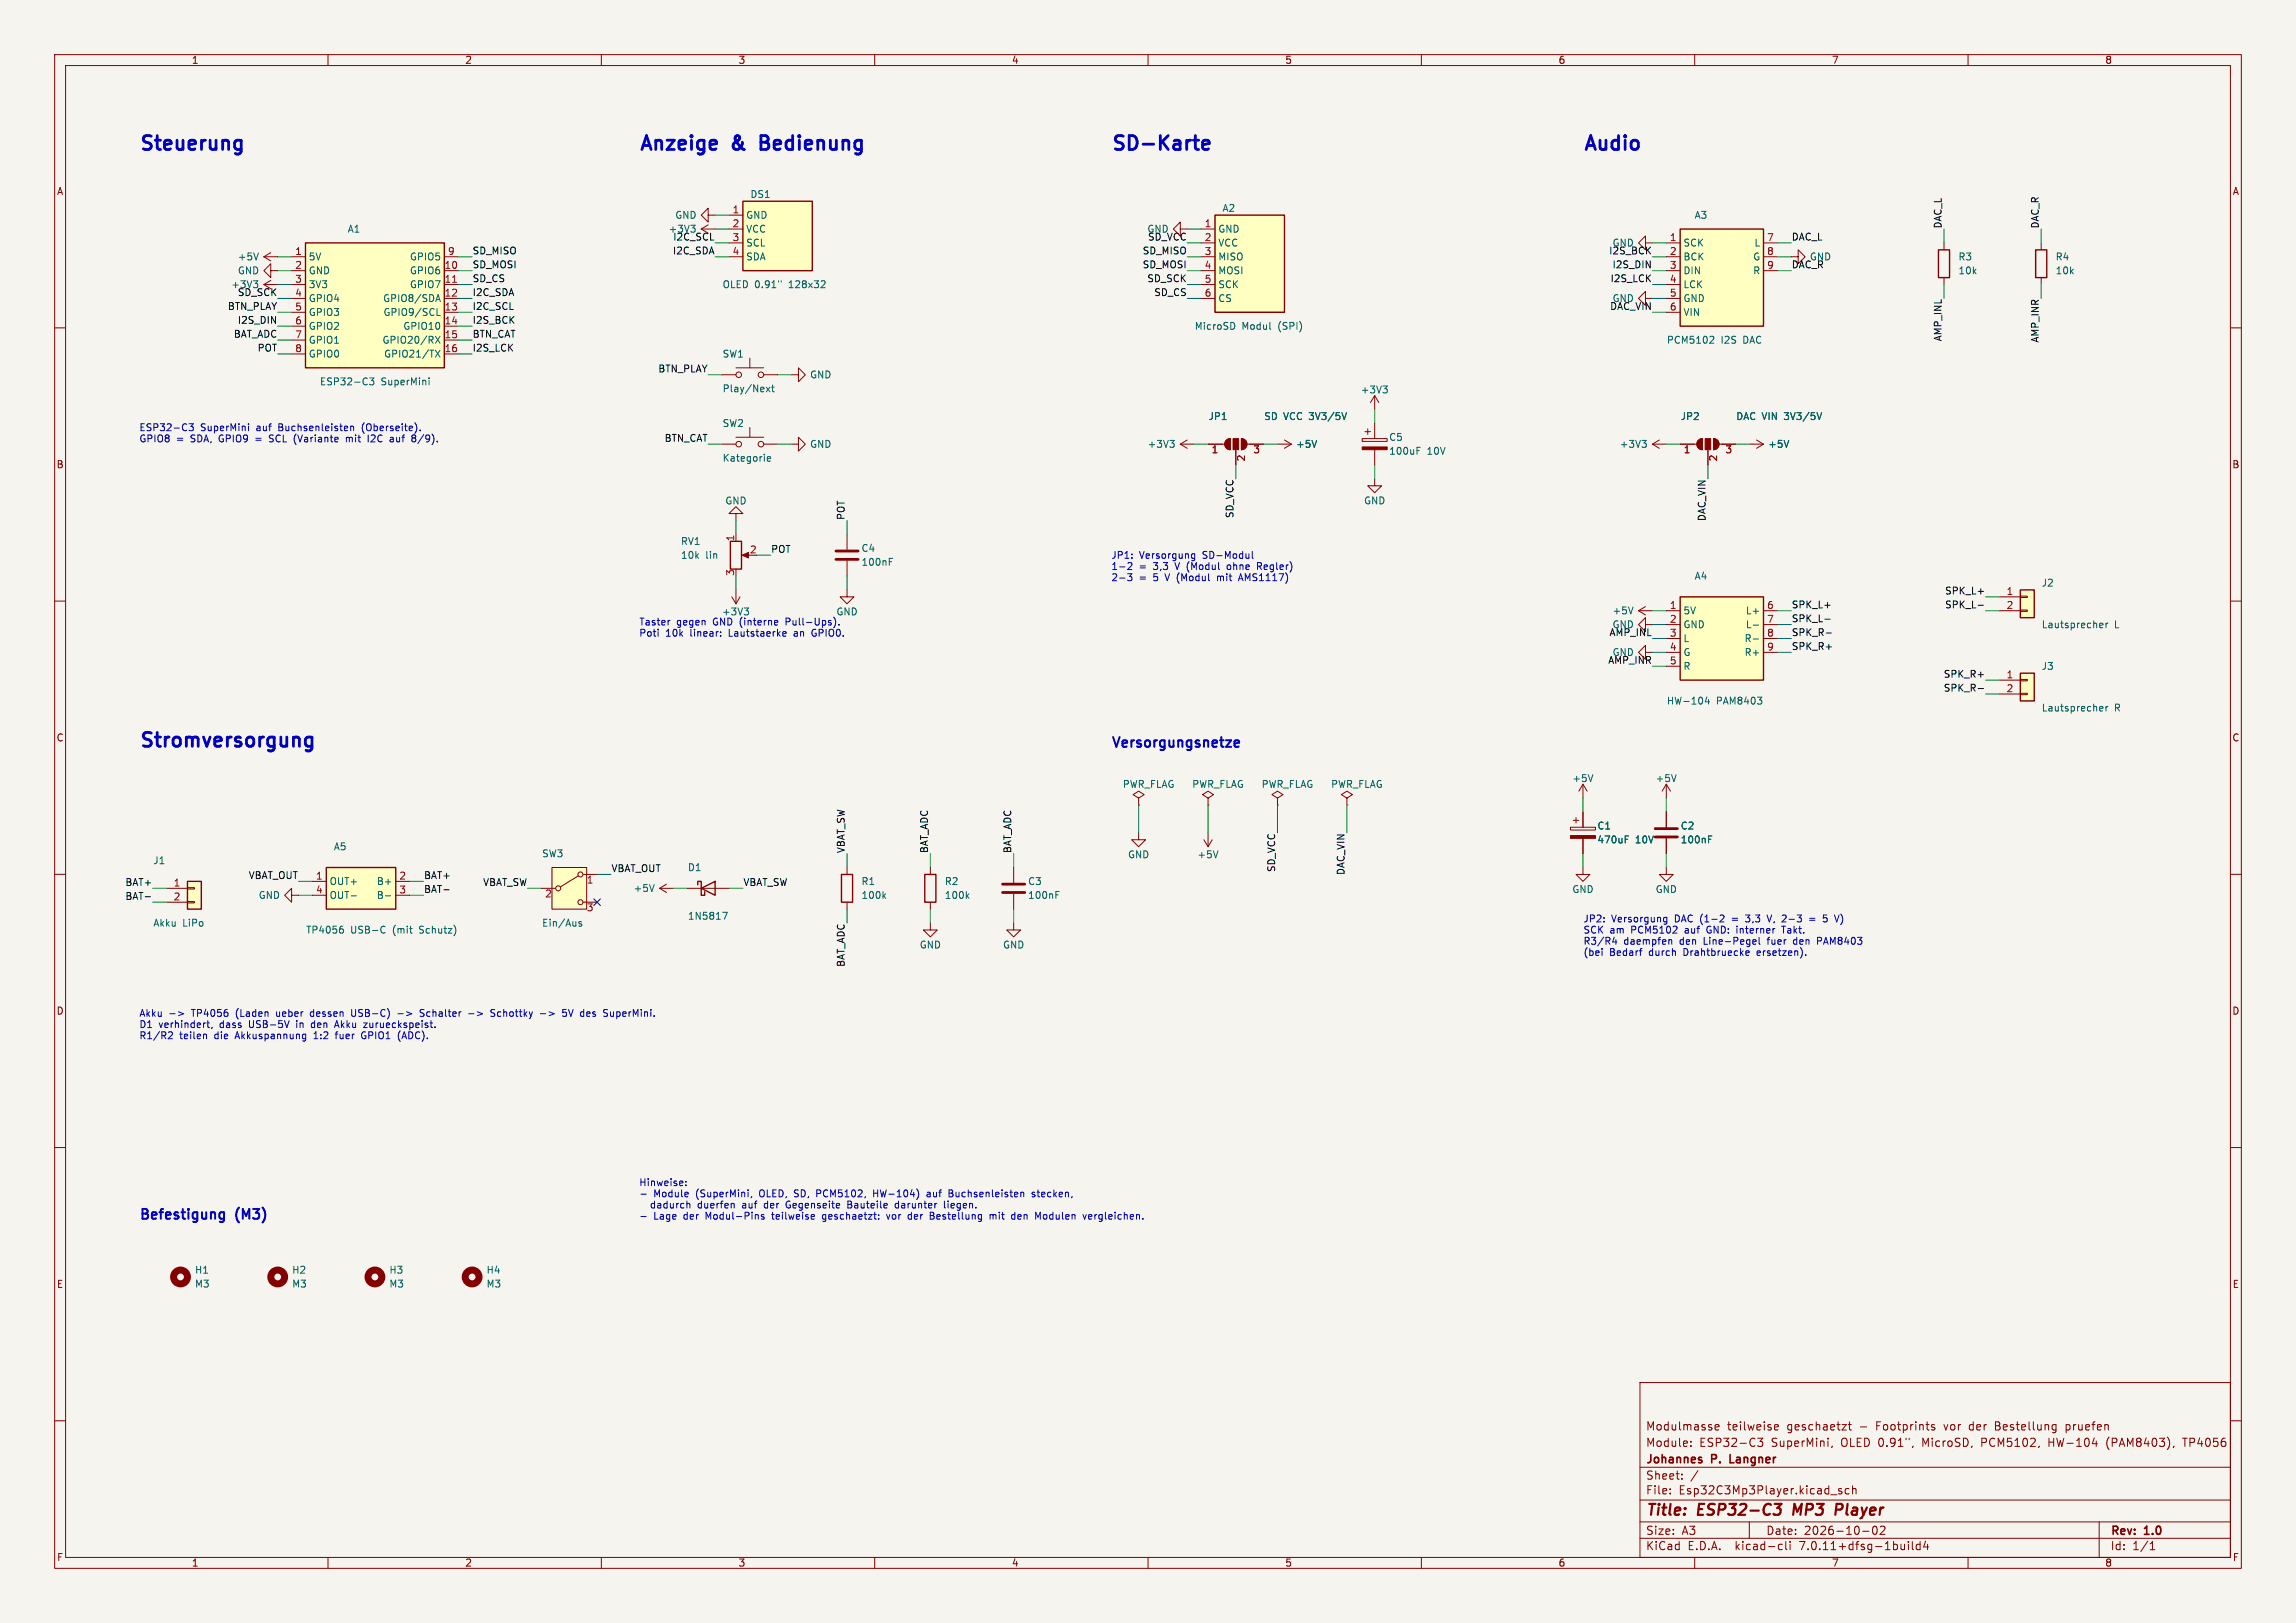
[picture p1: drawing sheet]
<svg xmlns="http://www.w3.org/2000/svg" width="420mm" height="297mm" viewBox="0 0 420 297" stroke-linecap="round" stroke-linejoin="round" font-family="sans-serif">
<defs><g id="words">
<g font-size="3.5" fill="#0000c2">
<text x="25.4" y="27.7">Steuerung</text>
<text x="116.8" y="27.7">Anzeige</text>
<text x="134.2" y="27.7">&amp;</text>
<text x="140.3" y="27.7">Bedienung</text>
<text x="203.2" y="27.7">SD-Karte</text>
<text x="289.6" y="27.7">Audio</text>
<text x="25.4" y="136.9">Stromversorgung</text>
</g>
<g font-size="2.8" fill="#840000">
<text x="301" y="277.9">Title:</text>
<text x="310.6" y="277.9">ESP32-C3</text>
<text x="328.9" y="277.9">MP3</text>
<text x="337.4" y="277.9">Player</text>
</g>
<g font-size="2.5" fill="#0000c2">
<text x="203.2" y="136.9">Versorgungsnetze</text>
<text x="25.4" y="223.3">Befestigung</text>
<text x="43.3" y="223.3">(M3)</text>
</g>
<g font-size="2.1" fill="#840000">
<text x="301" y="262">Modulmasse</text>
<text x="315.9" y="262">teilweise</text>
<text x="326.9" y="262">geschaetzt</text>
<text x="340.3" y="262">-</text>
<text x="343.5" y="262">Footprints</text>
<text x="356.1" y="262">vor</text>
<text x="360.8" y="262">der</text>
<text x="365.7" y="262">Bestellung</text>
<text x="378.7" y="262">pruefen</text>
<text x="301" y="268.2">Johannes</text>
<text x="301" y="265">Module:</text>
<text x="310.9" y="265">ESP32-C3</text>
<text x="313.2" y="268.2">P.</text>
<text x="317.1" y="268.2">Langner</text>
<text x="324.1" y="265">SuperMini,</text>
<text x="337" y="265">OLED 0.91&quot;,</text>
<text x="352.1" y="265">MicroSD,</text>
<text x="363" y="265">PCM5102,</text>
<text x="375.4" y="265">HW-104</text>
<text x="386.2" y="265">(PAM8403),</text>
<text x="400.4" y="265">TP4056</text>
<text x="301" y="273.7">File:</text>
<text x="301" y="271">Sheet:</text>
<text x="307.1" y="273.7">Esp32C3Mp3Player.kicad_sch</text>
<text x="301" y="281.1">Size:</text>
<text x="307.6" y="281.1">A3</text>
<text x="323" y="281.1">Date:</text>
<text x="330" y="281.1">2026-10-02</text>
<text x="386" y="281.3">Rev:</text>
<text x="392.4" y="281.3">1.0</text>
<text x="301" y="283.9">KiCad</text>
<text x="308.7" y="283.9">E.D.A.</text>
<text x="317.6" y="283.9">kicad-cli</text>
<text x="329.5" y="283.9">7.0.11+dfsg-1build4</text>
<text x="386" y="283.9">Id:</text>
<text x="390.1" y="283.9">1/1</text>
</g>
<g font-size="1.8" fill="#840000">
<text x="35" y="11.9">1</text>
<text x="85" y="11.9">2</text>
<text x="135" y="11.9">3</text>
<text x="185" y="11.9">4</text>
<text x="235" y="11.9">5</text>
<text x="285" y="11.9">6</text>
<text x="335" y="11.9">7</text>
<text x="385" y="11.9">8</text>
<text x="10.3" y="35.9">A</text>
<text x="408.3" y="35.9">A</text>
<text x="10.3" y="85.9">B</text>
<text x="408.2" y="85.9">B</text>
<text x="10.3" y="135.9">C</text>
<text x="408.2" y="135.9">C</text>
<text x="10.3" y="185.9">D</text>
<text x="408.2" y="185.9">D</text>
<text x="10.3" y="235.9">E</text>
<text x="408.3" y="235.9">E</text>
<text x="10.3" y="285.9">F</text>
<text x="35" y="286.9">1</text>
<text x="85" y="286.9">2</text>
<text x="135" y="286.9">3</text>
<text x="185" y="286.9">4</text>
<text x="235" y="286.9">5</text>
<text x="285" y="286.9">6</text>
<text x="335" y="286.9">7</text>
<text x="385" y="286.9">8</text>
<text x="408.3" y="285.9">F</text>
</g>
<g font-size="1.8" fill="#006464">
<text x="123.4" y="40.2">GND</text>
<text x="136.4" y="40.2">GND</text>
<text x="137.2" y="36.4">DS1</text>
<text x="223.5" y="39">A2</text>
<text x="309.9" y="40.2">A3</text>
<text x="43.4" y="47.9">+5V</text>
<text x="56.4" y="47.9">5V</text>
<text x="63.5" y="42.8">A1</text>
<text x="74.9" y="47.9">GPIO5</text>
<text x="136.4" y="42.8">VCC</text>
<text x="136.4" y="45.3">SCL</text>
<text x="136.4" y="47.9">SDA</text>
<text x="222.8" y="42.8">GND</text>
<text x="222.8" y="45.3">VCC</text>
<text x="222.8" y="47.9">MISO</text>
<text x="307.8" y="45.3">SCK</text>
<text x="307.8" y="47.9">BCK</text>
<text x="320.6" y="47.9">G</text>
<text x="320.8" y="45.3">L</text>
<text x="358.2" y="47.9">R3</text>
<text x="375.9" y="47.9">R4</text>
<text x="43.4" y="50.4">GND</text>
<text x="56.4" y="50.4">GND</text>
<text x="56.4" y="52.9">3V3</text>
<text x="74.9" y="50.4">GPIO6</text>
<text x="74.9" y="52.9">GPIO7</text>
<text x="132.1" y="52.9">OLED 0.91&quot;</text>
<text x="144.4" y="52.9">128x32</text>
<text x="222.8" y="50.4">MOSI</text>
<text x="222.8" y="52.9">SCK</text>
<text x="307.8" y="50.4">DIN</text>
<text x="307.8" y="52.9">LCK</text>
<text x="320.6" y="50.4">R</text>
<text x="358.2" y="50.4">10k</text>
<text x="375.9" y="50.4">10k</text>
<text x="56.4" y="55.5">GPIO4</text>
<text x="56.4" y="58">GPIO3</text>
<text x="70" y="55.5">GPIO8/SDA</text>
<text x="70" y="58">GPIO9/SCL</text>
<text x="222.8" y="55.5">CS</text>
<text x="307.8" y="55.5">GND</text>
<text x="307.8" y="58">VIN</text>
<text x="56.4" y="60.6">GPIO2</text>
<text x="56.4" y="63.1">GPIO1</text>
<text x="56.4" y="65.6">GPIO0</text>
<text x="69.9" y="63.1">GPIO20/RX</text>
<text x="70.2" y="65.6">GPIO21/TX</text>
<text x="73.7" y="60.6">GPIO10</text>
<text x="132.1" y="65.6">SW1</text>
<text x="218.4" y="60.6">MicroSD</text>
<text x="227.2" y="60.6">Modul</text>
<text x="233.9" y="60.6">(SPI)</text>
<text x="304.8" y="63.1">PCM5102</text>
<text x="314.8" y="63.1">I2S</text>
<text x="319" y="63.1">DAC</text>
<text x="58.4" y="70.7">ESP32-C3</text>
<text x="69.7" y="70.7">SuperMini</text>
<text x="132.1" y="72">Play/Next</text>
<text x="148.1" y="69.4">GND</text>
<text x="221" y="77.1">JP1</text>
<text x="231.1" y="77.1">SD VCC 3V3/5V</text>
<text x="248.8" y="72.2">+3V3</text>
<text x="307.4" y="77.1">JP2</text>
<text x="317.5" y="77.1">DAC VIN</text>
<text x="326.5" y="77.1">3V3/5V</text>
<text x="132.1" y="78.3">SW2</text>
<text x="148.1" y="82.1">GND</text>
<text x="209.8" y="82.1">+3V3</text>
<text x="237" y="82.1">+5V</text>
<text x="254" y="80.9">C5</text>
<text x="254" y="83.4">100uF</text>
<text x="261" y="83.4">10V</text>
<text x="296.2" y="82.1">+3V3</text>
<text x="323.3" y="82.1">+5V</text>
<text x="132.1" y="84.7">Kategorie</text>
<text x="132.6" y="92.5">GND</text>
<text x="249.4" y="92.5">GND</text>
<text x="124.5" y="99.9">RV1</text>
<text x="157.5" y="101.2">C4</text>
<text x="124.5" y="102.5">10k</text>
<text x="129.1" y="102.5">lin</text>
<text x="157.5" y="103.7">100nF</text>
<text x="309.9" y="106.3">A4</text>
<text x="373.4" y="107.5">J2</text>
<text x="294.9" y="112.6">+5V</text>
<text x="307.8" y="112.6">5V</text>
<text x="319.3" y="112.6">L+</text>
<text x="307.8" y="115.2">GND</text>
<text x="307.8" y="117.7">L</text>
<text x="319" y="117.7">R-</text>
<text x="319.3" y="115.2">L-</text>
<text x="373.4" y="115.2">Lautsprecher</text>
<text x="386.8" y="115.2">L</text>
<text x="307.8" y="120.2">G</text>
<text x="307.8" y="122.8">R</text>
<text x="319" y="120.2">R+</text>
<text x="373.4" y="122.8">J3</text>
<text x="304.8" y="129.1">HW-104</text>
<text x="314" y="129.1">PAM8403</text>
<text x="373.4" y="130.4">Lautsprecher</text>
<text x="386.8" y="130.4">R</text>
<text x="287.5" y="143.3">+5V</text>
<text x="302.8" y="143.3">+5V</text>
<text x="205.3" y="144.4">PWR_FLAG</text>
<text x="218" y="144.4">PWR_FLAG</text>
<text x="230.7" y="144.4">PWR_FLAG</text>
<text x="243.4" y="144.4">PWR_FLAG</text>
<text x="61" y="155.8">A5</text>
<text x="292.1" y="152">C1</text>
<text x="292.1" y="154.5">470uF</text>
<text x="299.1" y="154.5">10V</text>
<text x="307.4" y="152">C2</text>
<text x="307.4" y="154.5">100nF</text>
<text x="27.9" y="158.3">J1</text>
<text x="99.1" y="157.1">SW3</text>
<text x="125.7" y="159.6">D1</text>
<text x="206.2" y="157.3">GND</text>
<text x="218.9" y="157.3">+5V</text>
<text x="47.2" y="164.7">GND</text>
<text x="60.2" y="162.2">OUT+</text>
<text x="60.2" y="164.7">OUT-</text>
<text x="68.8" y="162.2">B+</text>
<text x="68.8" y="164.7">B-</text>
<text x="115.8" y="163.4">+5V</text>
<text x="157.5" y="162.2">R1</text>
<text x="157.5" y="164.7">100k</text>
<text x="172.7" y="162.2">R2</text>
<text x="172.7" y="164.7">100k</text>
<text x="188" y="162.2">C3</text>
<text x="188" y="164.7">100nF</text>
<text x="287.5" y="163.6">GND</text>
<text x="302.8" y="163.6">GND</text>
<text x="27.9" y="169.8">Akku</text>
<text x="33.4" y="169.8">LiPo</text>
<text x="55.9" y="171">TP4056</text>
<text x="64.1" y="171">USB-C</text>
<text x="72" y="171">(mit</text>
<text x="77" y="171">Schutz)</text>
<text x="99.1" y="169.8">Ein/Aus</text>
<text x="125.7" y="168.5">1N5817</text>
<text x="168.1" y="173.8">GND</text>
<text x="183.4" y="173.8">GND</text>
<text x="35.6" y="233.3">H1</text>
<text x="53.3" y="233.3">H2</text>
<text x="71.1" y="233.3">H3</text>
<text x="88.9" y="233.3">H4</text>
<text x="35.6" y="235.8">M3</text>
<text x="53.3" y="235.8">M3</text>
<text x="71.1" y="235.8">M3</text>
<text x="88.9" y="235.8">M3</text>
</g>
<g font-size="1.8" fill="#a90000">
<text x="133.9" y="39.1">1</text>
<text x="133.9" y="41.7">2</text>
<text x="220.3" y="41.7">1</text>
<text x="53.9" y="46.7">1</text>
<text x="81.8" y="46.7">9</text>
<text x="133.9" y="44.2">3</text>
<text x="133.9" y="46.7">4</text>
<text x="220.3" y="44.2">2</text>
<text x="220.3" y="46.7">3</text>
<text x="305.4" y="44.2">1</text>
<text x="305.4" y="46.7">2</text>
<text x="323.1" y="44.2">7</text>
<text x="323.1" y="46.7">8</text>
<text x="53.9" y="49.3">2</text>
<text x="53.9" y="51.8">3</text>
<text x="81.2" y="49.3">10</text>
<text x="81.2" y="51.8">11</text>
<text x="220.3" y="49.3">4</text>
<text x="220.3" y="51.8">5</text>
<text x="305.4" y="49.3">3</text>
<text x="305.4" y="51.8">4</text>
<text x="323.1" y="49.3">9</text>
<text x="53.9" y="54.4">4</text>
<text x="53.9" y="56.9">5</text>
<text x="53.9" y="59.4">6</text>
<text x="81.2" y="54.4">12</text>
<text x="81.2" y="56.9">13</text>
<text x="81.2" y="59.4">14</text>
<text x="220.3" y="54.4">6</text>
<text x="305.4" y="54.4">5</text>
<text x="305.4" y="56.9">6</text>
<text x="53.9" y="62">7</text>
<text x="53.9" y="64.5">8</text>
<text x="81.2" y="62">15</text>
<text x="81.2" y="64.5">16</text>
<text x="221.5" y="83.3">1</text>
<text x="229.2" y="83.3">3</text>
<text x="307.9" y="83.3">1</text>
<text x="315.5" y="83.3">3</text>
<text x="228" y="84.5" transform="rotate(-90 228 84.5)">2</text>
<text x="314.4" y="84.5" transform="rotate(-90 314.4 84.5)">2</text>
<text x="134.4" y="99.1" transform="rotate(-90 134.4 99.1)">1</text>
<text x="137.1" y="101.3">2</text>
<text x="134.4" y="105.5" transform="rotate(-90 134.4 105.5)">3</text>
<text x="305.4" y="111.5">1</text>
<text x="323.1" y="111.5">6</text>
<text x="367" y="109">1</text>
<text x="367" y="111.5">2</text>
<text x="305.4" y="114">2</text>
<text x="305.4" y="116.6">3</text>
<text x="305.4" y="119.1">4</text>
<text x="323.1" y="114">7</text>
<text x="323.1" y="116.6">8</text>
<text x="323.1" y="119.1">9</text>
<text x="305.4" y="121.7">5</text>
<text x="367" y="124.2">1</text>
<text x="367" y="126.7">2</text>
<text x="57.7" y="161">1</text>
<text x="73" y="161">2</text>
<text x="31.7" y="162.3">1</text>
<text x="31.7" y="164.8">2</text>
<text x="57.7" y="163.6">4</text>
<text x="73" y="163.6">3</text>
<text x="99.6" y="164.5">2</text>
<text x="107.2" y="162">1</text>
<text x="107.2" y="167.1">3</text>
</g>
<g font-size="1.8" fill="#0f0f0f">
<text x="355.2" y="41.9" transform="rotate(-90 355.2 41.9)">DAC_L</text>
<text x="373" y="41.9" transform="rotate(-90 373 41.9)">DAC_R</text>
<text x="86.4" y="46.6">SD_MISO</text>
<text x="122.2" y="42.8">+3V3</text>
<text x="123" y="46.6">I2C_SDA</text>
<text x="123" y="44.1">I2C_SCL</text>
<text x="208.9" y="46.6">SD_MISO</text>
<text x="209.8" y="42.8">GND</text>
<text x="209.9" y="44.1">SD_VCC</text>
<text x="294.3" y="46.6">I2S_BCK</text>
<text x="294.9" y="45.3">GND</text>
<text x="327.7" y="44.1">DAC_L</text>
<text x="331" y="47.9">GND</text>
<text x="42.2" y="52.9">+3V3</text>
<text x="86.4" y="51.7">SD_CS</text>
<text x="86.4" y="49.2">SD_MOSI</text>
<text x="208.9" y="49.2">SD_MOSI</text>
<text x="209.8" y="51.7">SD_SCK</text>
<text x="294.5" y="51.7">I2S_LCK</text>
<text x="294.9" y="49.2">I2S_DIN</text>
<text x="327.7" y="49.2">DAC_R</text>
<text x="41.6" y="56.8">BTN_PLAY</text>
<text x="43.4" y="54.3">SD_SCK</text>
<text x="43.4" y="59.3">I2S_DIN</text>
<text x="86.4" y="54.3">I2C_SDA</text>
<text x="86.4" y="59.3">I2S_BCK</text>
<text x="86.4" y="56.8">I2C_SCL</text>
<text x="211" y="54.3">SD_CS</text>
<text x="294.4" y="56.8">DAC_VIN</text>
<text x="294.9" y="55.5">GND</text>
<text x="42.7" y="61.9">BAT_ADC</text>
<text x="47" y="64.4">POT</text>
<text x="86.4" y="64.4">I2S_LCK</text>
<text x="86.4" y="61.9">BTN_CAT</text>
<text x="355.2" y="62.6" transform="rotate(-90 355.2 62.6)">AMP_INL</text>
<text x="373" y="62.8" transform="rotate(-90 373 62.8)">AMP_INR</text>
<text x="120.3" y="68.2">BTN_PLAY</text>
<text x="121.5" y="80.9">BTN_CAT</text>
<text x="154.6" y="95.2" transform="rotate(-90 154.6 95.2)">POT</text>
<text x="225.7" y="94.9" transform="rotate(-90 225.7 94.9)">SD_VCC</text>
<text x="312.1" y="95.5" transform="rotate(-90 312.1 95.5)">DAC_VIN</text>
<text x="141" y="101.3">POT</text>
<text x="327.7" y="114">SPK_L-</text>
<text x="327.7" y="111.4">SPK_L+</text>
<text x="355.7" y="111.4">SPK_L-</text>
<text x="355.7" y="108.9">SPK_L+</text>
<text x="294.3" y="116.5">AMP_INL</text>
<text x="294.9" y="115.2">GND</text>
<text x="327.7" y="119">SPK_R+</text>
<text x="327.7" y="116.5">SPK_R-</text>
<text x="294.1" y="121.6">AMP_INR</text>
<text x="294.9" y="120.2">GND</text>
<text x="355.5" y="124.1">SPK_R+</text>
<text x="355.5" y="126.7">SPK_R-</text>
<text x="45.4" y="160.9">VBAT_OUT</text>
<text x="77.5" y="160.9">BAT+</text>
<text x="111.8" y="159.7">VBAT_OUT</text>
<text x="154.6" y="156.2" transform="rotate(-90 154.6 156.2)">VBAT_SW</text>
<text x="169.8" y="156.2" transform="rotate(-90 169.8 156.2)">BAT_ADC</text>
<text x="185.1" y="156.2" transform="rotate(-90 185.1 156.2)">BAT_ADC</text>
<text x="233.3" y="159.7" transform="rotate(-90 233.3 159.7)">SD_VCC</text>
<text x="246" y="160.2" transform="rotate(-90 246 160.2)">DAC_VIN</text>
<text x="22.8" y="164.8">BAT-</text>
<text x="22.8" y="162.2">BAT+</text>
<text x="77.5" y="163.5">BAT-</text>
<text x="88.3" y="162.2">VBAT_SW</text>
<text x="135.9" y="162.2">VBAT_SW</text>
<text x="154.6" y="177" transform="rotate(-90 154.6 177)">BAT_ADC</text>
</g>
<g font-size="1.8" fill="#0000c2">
<text x="25.4" y="79">ESP32-C3</text>
<text x="25.4" y="81">GPIO8</text>
<text x="32.3" y="81">=</text>
<text x="35" y="81">SDA, GPIO9</text>
<text x="36.7" y="79">SuperMini</text>
<text x="47" y="79">auf</text>
<text x="47.2" y="81">=</text>
<text x="49.9" y="81">SCL (Variante</text>
<text x="51.2" y="79">Buchsenleisten</text>
<text x="64.4" y="81">mit</text>
<text x="66.7" y="79">(Oberseite).</text>
<text x="68.6" y="81">I2C</text>
<text x="72.8" y="81">auf</text>
<text x="77" y="81">8/9).</text>
<text x="203.2" y="102.3">JP1:</text>
<text x="203.2" y="104.4">1-2</text>
<text x="203.2" y="106.4">2-3</text>
<text x="208.4" y="104.4">=</text>
<text x="208.4" y="106.4">=</text>
<text x="208.4" y="102.3">Versorgung</text>
<text x="211.1" y="104.4">3,3</text>
<text x="211.1" y="106.4">5</text>
<text x="213.5" y="106.4">V (Modul</text>
<text x="215.3" y="104.4">V (Modul</text>
<text x="220.1" y="102.3">SD-Modul</text>
<text x="223.3" y="106.4">mit</text>
<text x="225.1" y="104.4">ohne</text>
<text x="227.5" y="106.4">AMS1117)</text>
<text x="230.8" y="104.4">Regler)</text>
<text x="132" y="112.8">+3V3</text>
<text x="152.9" y="112.8">GND</text>
<text x="116.8" y="114.5">Taster</text>
<text x="116.8" y="116.6">Poti</text>
<text x="121.8" y="116.6">10k</text>
<text x="123.8" y="114.5">gegen</text>
<text x="126.4" y="116.6">linear:</text>
<text x="130.6" y="114.5">GND (interne</text>
<text x="133.6" y="116.6">Lautstaerke</text>
<text x="144.2" y="114.5">Pull-Ups).</text>
<text x="145.7" y="116.6">an</text>
<text x="149.2" y="116.6">GPIO0.</text>
<text x="289.6" y="168.9">JP2:</text>
<text x="289.6" y="170.9">SCK</text>
<text x="289.6" y="173">R3/R4</text>
<text x="294.5" y="170.9">am</text>
<text x="294.8" y="168.9">Versorgung</text>
<text x="297" y="173">daempfen</text>
<text x="298.5" y="170.9">PCM5102</text>
<text x="306.5" y="168.9">DAC (1-2</text>
<text x="307.4" y="173">den</text>
<text x="308.5" y="170.9">auf</text>
<text x="311.9" y="173">Line-Pegel</text>
<text x="312.7" y="170.9">GND: interner</text>
<text x="317.3" y="168.9">=</text>
<text x="320" y="168.9">3,3</text>
<text x="323.8" y="173">fuer</text>
<text x="324.2" y="168.9">V, 2-3</text>
<text x="326.9" y="170.9">Takt.</text>
<text x="328.7" y="173">den</text>
<text x="332.2" y="168.9">=</text>
<text x="333.3" y="173">PAM8403</text>
<text x="335" y="168.9">5</text>
<text x="337.4" y="168.9">V)</text>
<text x="289.6" y="175">(bei</text>
<text x="294.4" y="175">Bedarf</text>
<text x="301.8" y="175">durch</text>
<text x="308.3" y="175">Drahtbruecke</text>
<text x="321.9" y="175">ersetzen).</text>
<text x="25.4" y="186.2">Akku</text>
<text x="25.4" y="188.2">D1</text>
<text x="25.4" y="190.3">R1/R2</text>
<text x="29.1" y="188.2">verhindert,</text>
<text x="32.9" y="190.3">teilen</text>
<text x="35.2" y="186.2">TP4056</text>
<text x="39.4" y="190.3">die</text>
<text x="40.3" y="188.2">dass</text>
<text x="43.4" y="190.3">Akkuspannung</text>
<text x="43.4" y="186.2">(Laden</text>
<text x="45.8" y="188.2">USB-5V</text>
<text x="51" y="186.2">ueber</text>
<text x="54.7" y="188.2">in</text>
<text x="57.4" y="186.2">dessen</text>
<text x="57.6" y="188.2">den</text>
<text x="57.9" y="190.3">1:2</text>
<text x="62.1" y="190.3">fuer</text>
<text x="62.2" y="188.2">Akku</text>
<text x="65.1" y="186.2">USB-C)</text>
<text x="67" y="190.3">GPIO1</text>
<text x="67.6" y="188.2">zurueckspeist.</text>
<text x="73.8" y="186.2">-&gt;</text>
<text x="73.9" y="190.3">(ADC).</text>
<text x="78.1" y="186.2">Schalter</text>
<text x="87.2" y="186.2">-&gt;</text>
<text x="91.5" y="186.2">Schottky</text>
<text x="100.7" y="186.2">-&gt;</text>
<text x="105" y="186.2">5V</text>
<text x="108.5" y="186.2">des</text>
<text x="112.9" y="186.2">SuperMini.</text>
<text x="116.8" y="217.1">Hinweise:</text>
<text x="119.2" y="221.2">dadurch</text>
<text x="119.6" y="219.2">Module</text>
<text x="127.4" y="219.2">(SuperMini,</text>
<text x="128" y="221.2">duerfen</text>
<text x="136.3" y="221.2">auf</text>
<text x="139.2" y="219.2">OLED,</text>
<text x="140.5" y="221.2">der</text>
<text x="144.7" y="221.2">Gegenseite</text>
<text x="145.8" y="219.2">SD,</text>
<text x="150" y="219.2">PCM5102,</text>
<text x="156.1" y="221.2">Bauteile</text>
<text x="160.6" y="219.2">HW-104)</text>
<text x="165" y="221.2">darunter</text>
<text x="170.6" y="219.2">auf</text>
<text x="174.2" y="221.2">liegen.</text>
<text x="174.8" y="219.2">Buchsenleisten</text>
<text x="190.3" y="219.2">stecken,</text>
<text x="119.6" y="223.3">Lage</text>
<text x="125.2" y="223.3">der</text>
<text x="129.4" y="223.3">Modul-Pins</text>
<text x="141.7" y="223.3">teilweise</text>
<text x="151.1" y="223.3">geschaetzt:</text>
<text x="163.1" y="223.3">vor</text>
<text x="167.2" y="223.3">der</text>
<text x="171.4" y="223.3">Bestellung</text>
<text x="182.5" y="223.3">mit</text>
<text x="186.7" y="223.3">den</text>
<text x="191.3" y="223.3">Modulen</text>
<text x="200.3" y="223.3">vergleichen.</text>
</g>
</g></defs>
<path d="M0 0h420v297h-420z" fill="#f5f4ef" stroke="#f5f4ef" stroke-width=".18"/>
<g fill="none" stroke="#840000" stroke-width=".18">
<path d="M10 10h400v277h-400zM12 12h396v273h-396zM60 10v2M110 10v2M160 10v2M210 10v2M260 10v2M310 10v2M360 10v2M129.5 39.4v-1.3l-1.2 1.3 1.2 1.2v-1.2h1.3M133.3 39.4h2.6M10 60h2"/>
<path d="M48.3 47h2.5M48.3 52.1h2.5M48.3 52.1l1.2 .7M48.3 47l1.2 .8M49.5 49.5v-1.2l-1.2 1.2 1.2 1.3v-1.3h1.3M49.5 51.3l-1.2 .8M49.5 46.2l-1.2 .8M53.3 47h2.6M53.3 49.5h2.6M53.3 52.1h2.6M53.3 54.6h2.6M53.3 57.2h2.6"/>
<path d="M53.3 59.7h2.6M81.3 47h2.5M81.3 49.5h2.5M81.3 52.1h2.5M81.3 54.6h2.5M81.3 57.2h2.5M81.3 59.7h2.5M128.3 41.9l1.2 .8M128.3 41.9h2.5M129.5 41.1l-1.2 .8M133.3 41.9h2.6M133.3 44.5h2.6"/>
<path d="M133.3 47h2.6M215.9 41.9v-1.3l-1.3 1.3 1.3 1.3v-1.3h1.3M219.7 41.9h2.5M219.7 44.5h2.5M219.7 47h2.5M219.7 49.5h2.5M219.7 52.1h2.5M219.7 54.6h2.5M301 44.5v-1.3l-1.3 1.3 1.3 1.2v-1.2h1.3M301 54.6v-1.3l-1.3 1.3 1.3 1.3v-1.3h1.3M304.8 44.5h2.5M304.8 47h2.5"/>
<path d="M304.8 49.5h2.5M304.8 52.1h2.5M304.8 54.6h2.5M304.8 57.2h2.5M322.6 44.5h2.5M322.6 47h2.5M322.6 49.5h2.5M327.7 47h1.2v-1.3l1.3 1.3-1.3 1.3v-1.3M355.6 44.5v1.2M355.6 50.8v1.3M373.4 44.5v1.2M373.4 50.8v1.3"/>
<path d="M408 60h2M53.3 62.2h2.6M53.3 64.8h2.6M81.3 62.2h2.5M81.3 64.8h2.5M132.1 68.6h2.5M134.6 67.3h5.1M137.2 65.5v1.8M137.2 78.2v1.8M139.7 68.6h2.5M144.8 68.6h1.2v-1.3l1.3 1.3-1.3 1.3v-1.3M249.7 79h1"/>
<path d="M250.2 78.5v1M251.5 72.4l-.8 1.3M251.5 72.4v2.5M251.5 77.5v2.8M251.5 72.4l.7 1.3M132.1 81.3h2.5M134.6 94h1.3l-1.3-1.3-1.3 1.3h1.3v1.3M134.6 97.8v1.3M134.6 80h5.1M139.7 81.3h2.5M144.8 81.3h1.2v-1.3l1.3 1.3-1.3 1.3v-1.3M154.9 97.8v2.8"/>
<path d="M215.9 81.3h2.5M215.9 81.3l1.3 .7M217.2 80.5l-1.3 .8M221 81.3h3M224.4 80.5l.6-.2v2a1.02 1.02 0 0 1-.9-.7 1.02 1.02 0 0 1 .3-1.1zM226.1 82.3v2.8M227.1 80.3a1.02 1.02 0 0 1 1 1 1.02 1.02 0 0 1-1 1zM228.1 81.3h3M233.7 81.3h2.5M234.9 80.5l1.3 .8M236.2 81.3l-1.3 .7M249.2 80.3h4.5v.5h-4.5z"/>
<path d="M251.5 87.6v1.3h1.2l-1.2 1.3-1.3-1.3h1.3M251.5 82.3v2.8M302.3 81.3h2.5M302.3 81.3l1.2 .7M303.5 80.5l-1.2 .8M307.3 81.3h3.1M310.7 80.5l.7-.2v2a1.02 1.02 0 0 1-.9-.7 1.02 1.02 0 0 1 .2-1.1zM312.4 82.3v2.8M313.4 80.3a1.02 1.02 0 0 1 1 1 1.02 1.02 0 0 1-1 1zM314.5 81.3h3M320 81.3h2.6M321.3 80.5l1.3 .8"/>
<path d="M322.6 81.3l-1.3 .7M10 110h2M133.9 109.2l.7 1.3M134.6 108v2.5M135.4 109.2l-.8 1.3M136.1 101.6h1.1M154.9 108v1.2h1.3l-1.3 1.3-1.2-1.3h1.2M154.9 102.6v2.8M299.7 111.8h2.6M299.7 111.8l1.3 .7M301 119.4v-1.3l-1.3 1.3 1.3 1.3v-1.3h1.3M301 114.3v-1.3l-1.3 1.3 1.3 1.3v-1.3h1.3"/>
<path d="M301 111l-1.3 .8M304.8 111.8h2.5M304.8 114.3h2.5M304.8 116.8h2.5M304.8 119.4h2.5M322.6 111.8h2.5M322.6 114.3h2.5M322.6 116.8h2.5M322.6 119.4h2.5M365.8 111.8h3.8M365.8 109.2h3.8M369.6 111.6h1.2v.3h-1.2z"/>
<path d="M369.6 109.1h1.2v.2h-1.2zM408 110h2M304.8 121.9h2.5M365.8 124.5h3.8M365.8 127h3.8M369.6 126.9h1.2v.2h-1.2zM369.6 124.3h1.2v.3h-1.2zM10 160h2M101 158.8h6.3v7.6h-6.3zM154.9 158.8v1.2M170.2 158.8v1.2M185.4 158.8v2.7"/>
<path d="M208.3 152.4v1.3h1.2l-1.2 1.2-1.3-1.2h1.3M208.3 146.1l1-.7-1-.6-1 .6 1 .7v1.2M208.3 147.3h.1M220.2 153.7l.8 1.2M221 146.1l1-.7-1-.6-1 .6 1 .7v1.2M221 147.3h.1M221 152.4v2.5M221.7 153.7l-.7 1.2M233.7 146.1l1-.7-1-.6-1 .6 1 .7v1.2M233.7 147.3h.1M246.4 146.1l1-.7-1-.6-1 .6 1 .7v1.2M246.4 147.3h.1"/>
<path d="M287.3 151.4h4.5v.5h-4.5zM287.8 150.1h1M288.3 149.6v1M289.6 158.8v1.2h1.2l-1.2 1.3-1.3-1.3h1.3M289.6 143.5v2.6M289.6 148.6v2.8M289.6 153.4v2.8M289.6 143.5l-.8 1.3M289.6 143.5l.7 1.3M304.8 158.8v1.2h1.3l-1.3 1.3-1.3-1.3h1.3M304.8 143.5v2.6M304.8 148.6v2.8"/>
<path d="M304.8 153.4v2.8M304.8 143.5l-.8 1.3M304.8 143.5l.8 1.3M408 160h2M30.5 162.6h3.8M30.5 165.1h3.8M34.3 165h1.3v.2h-1.3zM34.3 162.4h1.3v.3h-1.3zM53.3 163.8v-1.2l-1.2 1.2 1.2 1.3v-1.3h1.3M57.1 161.3h2.6M57.1 163.8h2.6M72.4 161.3h2.5"/>
<path d="M72.4 163.8h2.5M99.1 162.6h2.5M105.8 160.3l-3.3 2M106.7 160h2.5M106.7 165.1h2.5M120.6 162.6h2.6M120.6 162.6l1.3 .7M121.9 161.8l-1.3 .8M125.7 162.6h7.6M154.9 165.1v1.3M170.2 168.9v1.3h1.2l-1.2 1.3-1.3-1.3h1.3M170.2 165.1v1.3"/>
<path d="M185.4 168.9v1.3h1.3l-1.3 1.3-1.3-1.3h1.3M185.4 163.6v2.8M10 210h2M408 210h2M10 260h2M300 253h108v32h-108zM408 260h2M300 278.5h108M300 274.5h108M300 268.5h108M305.5 273.2v.2M305.5 272.5v.1"/>
<path d="M307.7 270.5v.2M307.7 269.8v.1M309.3 264.5v.2M309.3 263.8v.1M310.6 269.1l-1.3 1.9M313.7 261.2l.7-.2v-.2l-.5-.1-.2 .2 .1 .7h.6M320 278.5v3M321.5 263.2h.9l-.5 .6 .5 .1v.6l-.2 .2h-.5l-.2-.2M324.6 261.5l.2 .2 .4-.1M324.6 260.9l.2-.2h.3l.2 .2v.1l-.7 .2M335.2 264.6l-.2 .3M336.9 272.5l-.4-.1-.2 .2 .1 .2 .5 .2v.3h-.6"/>
<path d="M338.1 260.7h.6M338.2 272.5l-.4-.1-.3 .3v.4l.2 .2h.5M338.3 260.2v1.3l.4 .2M338.9 272.5l.2-.1 .3 .1 .1 .9M338.9 271.9v1.5M342.7 279.4a.81 .81 0 0 0 .3 1.4l.2-.2 .2-.4-.2-.8M344.7 279.4v.5l-.8 .9h.9M349.9 264.6l-.1 .3M353.4 261.1l.5 .2v.2l-.2 .2-.4-.1M353.4 260.8h.5M365 260.9h.5M365.5 260.2h-.5v1.5h.6"/>
<path d="M374.8 263.2v1.5M374.8 263.9h.9M375.9 260.7l.2 .1M376.1 260.7l-.1 1.3M376.1 261.6l-.2 .1M377.9 261.6l.5 .1M377.9 260.7v1.5M378.4 260.7l-.5 .1M384 278.5v6.5M385.6 263.3l-.2 .7 .2 1M399.2 263.2h.9M399.7 263.2v1.5"/>
<path d="M60 285v2M110 285v2M160 285v2M210 285v2M260 285v2M300 281.5h108M310 285v2M325.6 282.6l.4 .1M326 283.5l-.4 .1M326.7 282.1v1.3l.2 .2M327.4 282.1v.1M327.4 282.6v1"/>
<path d="M340.7 280.2h1.2M349.1 282.1v.1M349.1 282.6v1M349.8 282.1v1.3l.2 .2M351.2 282.7l-.4-.1-.3 .3v.4l.2 .2h.5M351.2 282.1v1.5M352.2 282l-.3 1.1h.9M352.6 282.6v1M360 285v2M393.3 283.6h.9M393.3 282.5l.4-.4v1.5"/>
<circle cx="135.1" cy="68.6" r=".51"/>
<circle cx="139.2" cy="68.6" r=".51"/>
<circle cx="135.1" cy="81.3" r=".51"/>
<circle cx="139.2" cy="81.3" r=".51"/>
<circle cx="102.1" cy="162.6" r=".46"/>
<circle cx="106.2" cy="165.1" r=".46"/>
<circle cx="106.2" cy="160" r=".46"/>
</g>
<path d="M324.6 275.2h1.3l-.8 .8h.3l.3 .2v.6l-.5 .4h-.5M328.3 275.2l-.3 2M336.7 275.2h-.7l-.3 2M336.8 276.2l-1 .1" fill="none" stroke="#840000" stroke-width=".4"/>
<path d="M316.5 266.2v1.5h.7" fill="none" stroke="#840000" stroke-width=".3"/>
<g fill="none" stroke="#006464" stroke-width=".18">
<path d="M46.4 51.4h.7l-.4 .5M46.9 51.9l.2 .2v.3M47.3 46.3l-.5 1.3M79.7 55.2l.4-1.3 .5 1.3M79.8 54.8h.6M79.9 57.7h.7M126.4 41.2h.8l-.5 .5M126.9 41.7l.3 .2v.3M142.9 51.4v.2M150.7 51.4l.2 .2v.3l-.7 .7h.7M225.7 59.2l.2 .3-.2 .6M67.6 69.2h.8l-.4 .4 .3 .2v.5l-.2 .1-.5-.1"/>
<path d="M78.5 69.2v.1M78.5 69.6v.8M79.6 61.5l.9 1.3M79.6 64.1l.9 1.2M80.5 61.5l-.9 1.3M80.5 64.1l-.9 1.2M140.2 70.9l.6 .8M140.8 70.9l-.6 .8M141.1 70.9h.5M141.3 70.4v1.1l.3 .2M246.3 75.5l-.4 1.3M253 70.6h.8l-.5 .5"/>
<path d="M253.5 71.1l.3 .3v.3l-.3 .2M313 61.5l.4 .1 .1 .3-.8 .9h.8M333.2 75.5l-.4 1.3M140.4 84l.6-.1-.1-.3h-.4l-.1 .1v.6h.5M214 80.6h.8l-.4 .5M214.5 81.1l.3 .2v.3l-.3 .3M240.8 80.6l-.4 1.3M259.2 82.5h.4M259.2 81.9h.6M300.4 80.6h.7l-.4 .5M300.9 81.1l.2 .2v.3l-.2 .3M327.2 80.6l-.4 1.3"/>
<path d="M136.1 111.3h.8l-.4 .4M136.7 111.7l.2 .3v.3l-.2 .2M162.7 102.8h.4M162.7 102.2h.6M298.7 111.1l-.4 1.2M320.7 114.4h1M320.7 116.9h1M384.3 114l.3 .1 .1 .2-.6 .2M384.6 114.8l-.3 .1M385.2 114v.9M385.6 114l-.4 .3M312.2 127.5l-.3 .9h.8"/>
<path d="M312.5 128v.8M384.3 129.3h.3l.1 .3-.6 .1M384.6 130.1h-.3M385.2 129.3v.8M385.6 129.3l-.4 .2M222.8 155.7l-.4 1.3M291.4 141.8l-.4 1.2M297.3 153.6h.4M297.3 153h.6M306.6 141.8l-.4 1.2M312.5 153.6h.5M312.5 153h.6"/>
<path d="M62.5 169.5h.2M62.6 170l.2 .2v.3l-.2 .3M64.2 163.9h1M70.1 169.5l.3 .1M70.4 170.6l-.3 .2M70.5 163.9h1M106.4 168.7l-.3-.1-.2 .2v.2l.5 .1v.3h-.5M119.7 161.9l-.5 1.2M132.2 166.9h.8l-.5 1.3M161.6 163.9l.4 .5M162 163.6l-.5 .4M176.9 163.9l.3 .5"/>
<path d="M177.2 163.6l-.4 .4M193.2 163.7h.4M193.2 163.1h.6"/>
</g>
<g fill="none" stroke="#840000" stroke-width=".25">
<path d="M135.9 36.8h12.7v12.7h-12.7zM222.2 39.4h12.7v17.8h-12.7zM55.9 44.5h25.4v22.8h-25.4zM307.3 41.9h15.3v17.8h-15.3zM354.6 45.7h2v5.1h-2zM372.4 45.7h2v5.1h-2zM133.6 99.1h2v5h-2zM307.3 109.2h15.3v15.3h-15.3zM369.6 108h2.5v5h-2.5zM369.6 123.2h2.5v5.1h-2.5zM59.7 158.8h12.7v7.6h-12.7zM34.3 161.3h2.5v5.1h-2.5z"/>
<path d="M127.6 161.9v-.6h.7v2.5h.6v-.6M128.3 162.6l2.5-1.3v2.5zM153.9 160h2.1v5.1h-2.1zM169.2 160h2v5.1h-2z"/>
</g>
<g fill="#ffffc2" stroke="#ffffc2" stroke-width=".18">
<path d="M135.9 36.8h12.7v12.7h-12.7z"/>
<path d="M307.3 41.9h15.3v17.8h-15.3z"/>
<path d="M307.3 109.2h15.3v15.3h-15.3z"/>
<path d="M369.6 123.2h2.5v5.1h-2.5z"/>
<path d="M369.6 108h2.5v5h-2.5z"/>
<path d="M55.9 44.5h25.4v22.8h-25.4z"/>
<path d="M101 158.8h6.3v7.6h-6.3z"/>
<path d="M222.2 39.4h12.7v17.8h-12.7z"/>
<path d="M34.3 161.3h2.5v5.1h-2.5z"/>
<path d="M59.7 158.8h12.7v7.6h-12.7z"/>
</g>
<g fill="#840000" stroke="#840000" stroke-width=".18">
<path d="M135.8 101.6l1.1-.5v1z"/>
<path d="M287.3 152.9h4.5v.5h-4.5z"/>
<path d="M310.7 80.5l.7-.2v2a1.02 1.02 0 0 1-.9-.7 1.02 1.02 0 0 1 .2-1.1z"/>
<path d="M311.9 80.3h1v2h-1z"/>
<path d="M313.4 80.3a1.02 1.02 0 0 1 1 1 1.02 1.02 0 0 1-1 1z"/>
<path d="M249.2 81.8h4.5v.5h-4.5z"/>
<path d="M224.4 80.5l.6-.2v2a1.02 1.02 0 0 1-.9-.7 1.02 1.02 0 0 1 .3-1.1z"/>
<path d="M225.6 80.3h1v2h-1z"/>
<path d="M227.1 80.3a1.02 1.02 0 0 1 1 1 1.02 1.02 0 0 1-1 1z"/>
</g>
<path d="M152.9 102.4h4.1M152.9 100.8h4.1M302.8 153.2h4M302.8 151.6h4M183.4 163.3h4.1M183.4 161.8h4.1" fill="none" stroke="#840000" stroke-width=".51"/>
<g fill="none" stroke="#840000" stroke-width="1.3">
<circle cx="33" cy="233.7" r="1.27"/>
<circle cx="50.8" cy="233.7" r="1.27"/>
<circle cx="68.6" cy="233.7" r="1.27"/>
<circle cx="86.4" cy="233.7" r="1.27"/>
</g>
<path d="M82.8 51.7h.7" fill="none" stroke="#a90000" stroke-width=".18"/>
<path d="M333.8 110.8h1M333.8 113.3h1M334.1 115.8h.9M361.9 110.8h.9M361.9 108.2h.9M361.9 126h.9M26.6 164.1h.9M81.2 162.8h1" fill="none" stroke="#0f0f0f" stroke-width=".18"/>
<path d="M225.8 136.4l.3 .3 .5-.1M225.8 135.7l.3-.2h.3l.3 .2v.2l-.9 .2M40.5 221.8l.5 .1M41 221.8v1.5a.49 .49 0 0 1-.6 .3M41 222.9l-.5 .1" fill="none" stroke="#0000c2" stroke-width=".36"/>
<path d="M43.9 25.7l.2 .1M44.1 25.7v2l-.2 .4M44.1 27.2l-.2 .2M139.2 26h.8M140 24.8h-.8v2.6h1M220 26.5l1.2-.2-.1-.5-.8-.1-.3 .3v1l.1 .2 .2 .2 .8-.2M56.1 136.5l.2 .1 .8-.1M56.1 135l.2-.1 .8 .1M57.1 134.9v2a.69 .69 0 0 1-1.1 .4" fill="none" stroke="#0000c2" stroke-width=".51"/>
<g fill="none" stroke="#0000c2" stroke-width=".18">
<path d="M34.6 77.6h.8l-.5 .4 .4 .2v.5l-.2 .1-.5-.1M45.5 77.6v.1M45.5 78v.8M49.5 79.6l-.2 .2 .2 .4M64.1 78v.8M64.1 78.1l.2-.1h.3l.1 .8M67.3 79.6v1.3M76.1 79.9l-.3 .2 .3 .3v.2l-.3 .3M76.8 78.7v.1M77.5 79.5l-1.1 1.7M49.3 80.8l.1 .1M63.4 80v.9"/>
<path d="M63.4 80.1l.3-.1 .2 .2M68.6 80.1l-.8 .8h.8M71.8 80l.1 .2v.7M71.9 80.8l-.1 .1M71.9 80.3l-.1 .1M120.4 115.2v.1M122.4 113.5h.2M131.8 116.3v.1M131.8 115.6v.2M142.1 113.5l.2 .3-.6 .2M142.2 114.3l-.1 .1M143.4 115.6h.3l.1 .3-.6 .1"/>
<path d="M143.7 116.4h-.3M148.6 115.5l-.1 .4 .3 .5M152.7 113.3l.2 .7-.3 .8M153.5 114.3v.1M206.3 105h.7l-.4 .5 .4 .1v.5l-.2 .2-.5-.2M206.5 103l-.2 .1M206.8 103l.2 .2v.3l-.7 .7h.7M218.1 102.1h.4M218.1 101.4h.4M218.5 101.3v1.2M222.7 105.4v.9M222.9 105.4l-.2 .1"/>
<path d="M224.6 103.4l-.1 .2 .1 .6M226.6 105.9h.6M226.9 105l-.4 1.3M229.1 100.9v1.1l.1 .2M230 103.6h.5M230.3 103.6l.5 .6M230.5 103h-.5v1.2M293 173.6v.1M293 174v.8M295.3 171.5l-.3 .9h.8M295.6 172v.8M299.9 174h.5"/>
<path d="M304.4 168.7h.5M304.4 167.9h.5M304.9 167.9l-.1 1.1M305.3 172h.4l.1 .8M314.8 167.4l.4 .1 .2 .3-.8 .9h.8M319.3 167.4h.8M319.3 168.6l.2 .1M319.4 174.1l.4-.1 .2 .3-.6 .1M319.4 174.8h.5M320.8 172h.4v.3l-.6 .1M321.2 172.7l-.4 .1M321.8 171.5v1.1l.2 .2"/>
<path d="M323.2 167.4l.4 1.3M326.2 169.5v1.3M328.2 172l-.1 .2 .1 .5M330.3 174.7v.1M331 168h1M331 168.4h1M332.5 172.2h.5M333 171.5h-.5v1.3M333.7 167.9h.3l.2 .3v.4l-.5 .1M334.2 167.4h-.6l-.1 .6M336.7 167.3l.2 .2M336.9 169l-.2 .2"/>
<path d="M31.1 185.5h.9M31.5 189.1v.3l-.7 .7h.7M32.6 185.2l1 .3-1 .4M37.4 189.2l.4 .2v.7M37.8 187.2h.5M38 186.8v1.1l.3 .1M38.8 188l-.1 .2M52.9 186.8l-.4 1.2M55.6 189.2l.3 .1M55.9 190l-.3 .1M55.9 189.2v1.1l-.1 .1-.3 .1M56.9 185.2l-.1 .2 .1 .5"/>
<path d="M57.1 187.3l-.2 .1 .2 .6M57.4 190.1h.8M57.6 189.1l-.2 .1M61.3 189.2h.5M61.3 187.7h.6M61.5 188.9v1.2M61.6 186.8l-.4 1.2M64.3 184.7v1.1l.3 .2h.2M66.5 187.2h.7l-.7 .8h.7M66.6 188.8a.68 .68 0 0 0-.5 .7 .68 .68 0 0 0 .5 .6M72.8 185.5h1M72.9 189.2v.8l.3 .6"/>
<path d="M77.6 184.8l-.5-.1-.3 .3 .2 .3 .5 .2v.4l-.2 .1-.5-.1M79.6 187.9v.1M85.7 185.5h1M90.5 184.8l-.5-.1-.2 .3 .1 .3 .6 .2v.4l-.2 .1-.5-.1M98.9 185.5h.9M103.6 184.7h-.6l-.1 .6 .2-.1 .4 .1 .1 .2v.4l-.2 .1-.5-.1M104 184.7l.4 1.3 .4-1.3M107.7 185.2l.2 .1M107.9 185.9l-.2 .1M107.9 185.5l-.6 .1M112.2 185.9l-.3 .1M112.2 185.2v.8"/>
<path d="M117.2 218.5h1M125.5 216.9v.1M125.5 216.2v.1M137.5 219l-.1 .2M143.9 220l-.1 .3 .1 .5 .3 .3M149.4 218.4h.5M149.9 217.7h-.5v1.3M155.1 219.8v1.3l.6-.1M159.8 217.7v1.3M159.8 218.4h.7M164.4 219.8v1.3M169.6 218.2h.5"/>
<path d="M170.2 218.5h-.5l-.1 .2 .1 .3h.5M172.8 219.8v1.1l.1 .2M173.4 219.8v.1M173.6 217.7l.6 .2 .1 .2-.3 .3M173.6 218.4h.4M174 218.4l.3 .2v.3l-.7 .1M189.3 218.2h-.3l-.2 .2v.1l.5 .2v.3h-.5M189.7 218.2h.5M117.2 222.6h1M126 220.2l.2 .2v.7M139.7 222.3h-.3l-.1 .1v.2l.4 .1v.3h-.4M139.9 220.3l-.1 .2 .1 .5"/>
<path d="M150.5 223.5h.1M150.7 222.3l-.3 .2v.4l.3 .2M155.1 220.4h.4M155.5 220.4l.2 .1M155.6 220.3l-.1 .1M160.7 223v.1M160.7 222.3v.1M162.2 222.3l.3 .8 .3-.8M164.4 220.3l-.4-.1-.3 .3 .2 .5h.5M166.2 223l.1 .1 .4-.1M166.7 222.3h-.4l-.1 .1M170.2 222.4h.4"/>
<path d="M170.6 222.4l.3 .3-.1 .3-.6 .1M170.6 221.8l.2 .3-.2 .3M173.4 220.2v.9M181.1 222.4l.4-.1 .1 .1M181.1 222.3v.8M181.6 222.4v.7M182.1 222.3h-.3l-.2 .1M185.3 222.3h.3M185.6 223l-.3 .1M185.6 221.8v1.3M189.9 222.7l.4-.9v1.3M198.7 222.3l-.3 .8"/>
<path d="M199.7 222.3h-.4l-.2 .1 .1 .6h.5M199.7 222.6l-.6 .1"/>
</g>
<g fill="none" stroke="#009600" stroke-width=".18">
<path d="M130.8 39.4h2.5M50.8 49.5h2.5M50.8 47h2.5M50.8 54.6h2.5M50.8 52.1h2.5M50.8 57.2h2.5M50.8 59.7h2.5M83.8 49.5h2.6M83.8 47h2.6M83.8 54.6h2.6M83.8 52.1h2.6M83.8 57.2h2.6"/>
<path d="M83.8 59.7h2.6M130.8 47h2.5M130.8 41.9h2.5M130.8 44.5h2.5M217.2 49.5h2.5M217.2 47h2.5M217.2 41.9h2.5M217.2 44.5h2.5M217.2 54.6h2.5M217.2 52.1h2.5M302.3 49.5h2.5M302.3 47h2.5"/>
<path d="M302.3 44.5h2.5M302.3 54.6h2.5M302.3 52.1h2.5M302.3 57.2h2.5M325.1 49.5h2.6M325.1 47h2.6M325.1 44.5h2.6M355.6 41.9v2.6M355.6 52.1v2.5M373.4 41.9v2.6M373.4 52.1v2.5M50.8 62.2h2.5"/>
<path d="M50.8 64.8h2.5M83.8 62.2h2.6M83.8 64.8h2.6M129.5 68.6h2.6M142.2 68.6h2.6M251.5 74.9v2.6M129.5 81.3h2.6M134.6 95.3v2.5M142.2 81.3h2.6M154.9 95.3v2.5M218.4 81.3h2.6M226.1 85.1v2.5"/>
<path d="M231.1 81.3h2.6M251.5 85.1v2.5M304.8 81.3h2.5M312.4 85.1v2.5M317.5 81.3h2.5M134.6 105.4v2.6M138.4 101.6h2.6M154.9 105.4v2.6M302.3 114.3h2.5M302.3 119.4h2.5M302.3 116.8h2.5M302.3 111.8h2.5"/>
<path d="M325.1 114.3h2.6M325.1 119.4h2.6M325.1 116.8h2.6M325.1 111.8h2.6M363.2 111.8h2.6M363.2 109.2h2.6M302.3 121.9h2.5M363.2 124.5h2.6M363.2 127h2.6M154.9 156.2v2.6M170.2 156.2v2.6M185.4 156.2v2.6"/>
<path d="M208.3 147.3v5.1M221 147.3v5.1M233.7 147.3v5.1M246.4 147.3v5.1M289.6 146.1v2.5M289.6 156.2v2.6M304.8 146.1v2.5M304.8 156.2v2.6M27.9 162.6h2.6M27.9 165.1h2.6M54.6 163.8h2.5M54.6 161.3h2.5"/>
<path d="M74.9 163.8h2.6M74.9 161.3h2.6M96.5 162.6h2.6M109.2 160h2.6M123.2 162.6h2.5M133.3 162.6h2.6M154.9 166.4v2.5M170.2 166.4v2.5M185.4 166.4v2.5"/>
</g>
<path d="M108.6 164.5l1.2 1.2M109.8 164.5l-1.2 1.2" fill="none" stroke="#000084" stroke-width=".18"/>
<use href="#words"/>
</svg>
